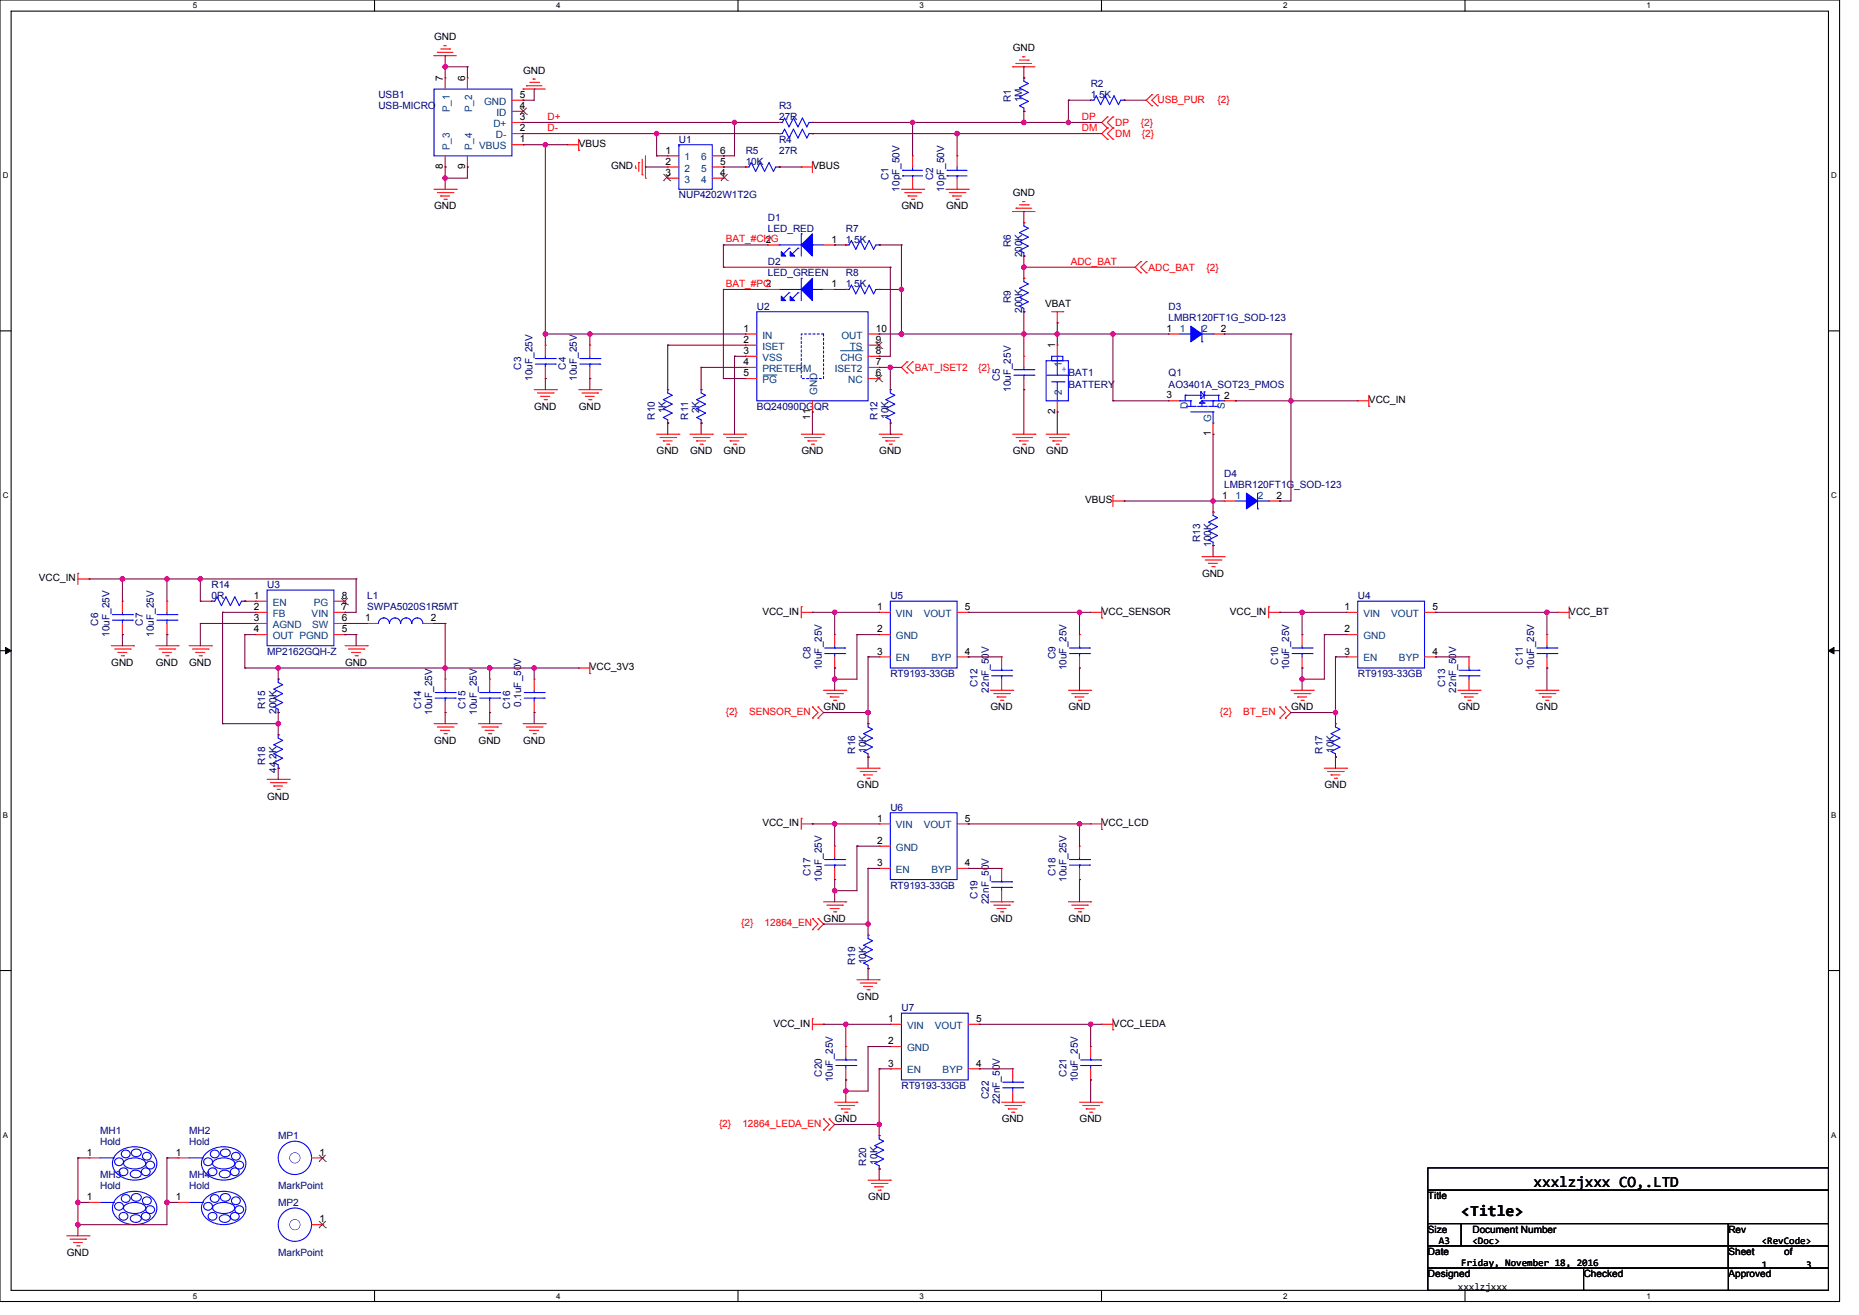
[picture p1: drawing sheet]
<svg xmlns="http://www.w3.org/2000/svg" width="297mm" height="210mm" viewBox="0 0 297 210" stroke-linecap="round" stroke-linejoin="round" font-family="sans-serif">
<defs><g id="words">
<g font-size="2.5">
<text x="245" y="189.5">xxxlzjxxx CO,.LTD</text>
<text x="233.5" y="194.1">&lt;Title&gt;</text>
</g>
<g font-size="1.6">
<text x="69.3" y="6.4">GND</text>
<text x="83.6" y="11.7">GND</text>
<text x="161.8" y="8.2">GND</text>
<text x="70.8" y="13" transform="rotate(-90 70.8 13)">7</text>
<text x="74.3" y="13" transform="rotate(-90 74.3 13)">6</text>
<text x="83" y="17.4">4</text>
<text x="83" y="15.6">5</text>
<text x="83" y="22.7">1</text>
<text x="83" y="21">2</text>
<text x="83" y="19.2">3</text>
<text x="92.5" y="23.5">VBUS</text>
<text x="70.8" y="27" transform="rotate(-90 70.8 27)">8</text>
<text x="74.3" y="27" transform="rotate(-90 74.3 27)">9</text>
<text x="97.6" y="27">GND</text>
<text x="106.3" y="24.5">1</text>
<text x="106.3" y="26.3">2</text>
<text x="106.3" y="28.1">3</text>
<text x="115" y="28.1">4</text>
<text x="115" y="26.3">5</text>
<text x="115" y="24.5">6</text>
<text x="129.8" y="27">VBUS</text>
<text x="69.3" y="33.4">GND</text>
<text x="144" y="33.4">GND</text>
<text x="151.1" y="33.4">GND</text>
<text x="161.8" y="31.3">GND</text>
<text x="122.3" y="38.7">2</text>
<text x="132.8" y="38.7">1</text>
<text x="122.3" y="45.9">2</text>
<text x="132.8" y="45.9">1</text>
<text x="118.8" y="53">1</text>
<text x="139.9" y="53">10</text>
<text x="167" y="49.1">VBAT</text>
<text x="186.3" y="53">1</text>
<text x="195.1" y="53">2</text>
<text x="118.8" y="54.7">2</text>
<text x="118.8" y="56.5">3</text>
<text x="118.8" y="58.3">4</text>
<text x="139.9" y="58.3">7</text>
<text x="139.9" y="56.5">8</text>
<text x="139.9" y="54.7">9</text>
<text x="168.6" y="55.6" transform="rotate(-90 168.6 55.6)">1</text>
<text x="85.4" y="65.4">GND</text>
<text x="92.5" y="65.4">GND</text>
<text x="118.8" y="60.1">5</text>
<text x="139.9" y="60.1">6</text>
<text x="186.3" y="63.6">3</text>
<text x="195.6" y="63.7">2</text>
<text x="218.7" y="64.4">VCC_IN</text>
<text x="129.4" y="67" transform="rotate(-90 129.4 67)">11</text>
<text x="168.6" y="66.1" transform="rotate(-90 168.6 66.1)">2</text>
<text x="193.4" y="69.7" transform="rotate(-90 193.4 69.7)">1</text>
<text x="104.9" y="72.6">GND</text>
<text x="110.2" y="72.6">GND</text>
<text x="115.6" y="72.6">GND</text>
<text x="128" y="72.6">GND</text>
<text x="140.5" y="72.6">GND</text>
<text x="161.8" y="72.6">GND</text>
<text x="167.1" y="72.6">GND</text>
<text x="173.4" y="80.4">VBUS</text>
<text x="195.2" y="79.6">1</text>
<text x="204" y="79.6">2</text>
<text x="6.2" y="92.8">VCC_IN</text>
<text x="40.5" y="95.6">1</text>
<text x="54.6" y="95.6">8</text>
<text x="192" y="92.1">GND</text>
<text x="40.5" y="97.4">2</text>
<text x="40.5" y="99.2">3</text>
<text x="40.5" y="101">4</text>
<text x="54.6" y="101">5</text>
<text x="54.6" y="99.2">6</text>
<text x="54.6" y="97.4">7</text>
<text x="58.3" y="99.2">1</text>
<text x="68.8" y="99.2">2</text>
<text x="121.8" y="98.2">VCC_IN</text>
<text x="140.1" y="97.4">1</text>
<text x="140.1" y="101">2</text>
<text x="154.2" y="97.4">5</text>
<text x="176" y="98.2">VCC_SENSOR</text>
<text x="196.5" y="98.2">VCC_IN</text>
<text x="214.8" y="97.4">1</text>
<text x="214.8" y="101">2</text>
<text x="228.9" y="97.4">5</text>
<text x="250.7" y="98.2">VCC_BT</text>
<text x="17.8" y="106.3">GND</text>
<text x="24.9" y="106.3">GND</text>
<text x="30.2" y="106.3">GND</text>
<text x="55.1" y="106.3">GND</text>
<text x="94.2" y="107">VCC_3V3</text>
<text x="140.1" y="104.5">3</text>
<text x="154.2" y="104.5">4</text>
<text x="214.8" y="104.5">3</text>
<text x="228.9" y="104.5">4</text>
<text x="131.6" y="113.5">GND</text>
<text x="158.3" y="113.5">GND</text>
<text x="170.7" y="113.5">GND</text>
<text x="206.3" y="113.5">GND</text>
<text x="232.9" y="113.5">GND</text>
<text x="245.4" y="113.5">GND</text>
<text x="69.3" y="118.8">GND</text>
<text x="76.5" y="118.8">GND</text>
<text x="83.6" y="118.8">GND</text>
<text x="136.9" y="125.9">GND</text>
<text x="211.6" y="125.9">GND</text>
<text x="42.7" y="127.7">GND</text>
<text x="121.8" y="131.9">VCC_IN</text>
<text x="140.1" y="131.2">1</text>
<text x="154.2" y="131.2">5</text>
<text x="176" y="131.9">VCC_LCD</text>
<text x="140.1" y="134.8">2</text>
<text x="140.1" y="138.3">3</text>
<text x="154.2" y="138.3">4</text>
<text x="131.6" y="147.2">GND</text>
<text x="158.3" y="147.2">GND</text>
<text x="170.7" y="147.2">GND</text>
<text x="136.9" y="159.7">GND</text>
<text x="123.6" y="163.9">VCC_IN</text>
<text x="141.9" y="163.2">1</text>
<text x="141.9" y="166.8">2</text>
<text x="155.9" y="163.2">5</text>
<text x="177.8" y="163.9">VCC_LEDA</text>
<text x="141.9" y="170.3">3</text>
<text x="155.9" y="170.3">4</text>
<text x="133.4" y="179.2">GND</text>
<text x="160" y="179.2">GND</text>
<text x="172.5" y="179.2">GND</text>
<text x="13.9" y="184.5">1</text>
<text x="28.1" y="184.5">1</text>
<text x="51" y="184.5">1</text>
<text x="13.9" y="191.7">1</text>
<text x="28.1" y="191.7">1</text>
<text x="138.7" y="191.7">GND</text>
<text x="228.1" y="191.5">Title</text>
<text x="51" y="195.2">1</text>
<text x="228.1" y="196.8">Size</text>
<text x="235.2" y="196.8">Document Number</text>
<text x="276.1" y="196.8">Rev</text>
<text x="10.7" y="200.6">GND</text>
<text x="228.1" y="200.4">Date</text>
<text x="228.1" y="204">Designed</text>
<text x="229.9" y="198.6">A3</text>
<text x="233.5" y="202.2">Friday, November 18, 2016</text>
<text x="235.2" y="198.6">&lt;Doc&gt;</text>
<text x="253" y="204">Checked</text>
<text x="276.1" y="200.4">Sheet</text>
<text x="276.1" y="204">Approved</text>
<text x="281.5" y="198.6">&lt;RevCode&gt;</text>
<text x="281.5" y="202.6">1</text>
<text x="285" y="200.4">of</text>
<text x="288.6" y="202.6">3</text>
<text x="232.9" y="205.9">xxxlzjxxx</text>
</g>
<g font-size="1.6" fill="#000080">
<text x="60.5" y="15.7">USB1</text>
<text x="60.5" y="17.4">USB-MICRO</text>
<text x="124.5" y="17.4">R3</text>
<text x="161.5" y="16.4" transform="rotate(-90 161.5 16.4)">R1</text>
<text x="163.3" y="16.4" transform="rotate(-90 163.3 16.4)">1M</text>
<text x="174.3" y="13.9">R2</text>
<text x="174.3" y="15.7">1.5K</text>
<text x="108.5" y="22.8">U1</text>
<text x="124.5" y="22.8">R4</text>
<text x="124.5" y="19.2">27R</text>
<text x="119.1" y="24.6">R5</text>
<text x="119.1" y="26.3">10K</text>
<text x="124.5" y="24.6">27R</text>
<text x="142" y="28.8" transform="rotate(-90 142 28.8)">C1</text>
<text x="149.1" y="28.8" transform="rotate(-90 149.1 28.8)">C2</text>
<text x="108.5" y="31.7">NUP4202W1T2G</text>
<text x="122.7" y="35.2">D1</text>
<text x="143.7" y="30.6" transform="rotate(-90 143.7 30.6)">10pF_50V</text>
<text x="150.8" y="30.6" transform="rotate(-90 150.8 30.6)">10pF_50V</text>
<text x="122.7" y="37">LED_RED</text>
<text x="135.1" y="37">R7</text>
<text x="135.1" y="38.8">1.5K</text>
<text x="161.5" y="39.5" transform="rotate(-90 161.5 39.5)">R6</text>
<text x="163.3" y="41.1" transform="rotate(-90 163.3 41.1)">200K</text>
<text x="122.7" y="42.3">D2</text>
<text x="122.7" y="44.1">LED_GREEN</text>
<text x="135.1" y="44.1">R8</text>
<text x="135.1" y="45.9">1.5K</text>
<text x="120.9" y="49.4">U2</text>
<text x="161.5" y="48.4" transform="rotate(-90 161.5 48.4)">R9</text>
<text x="163.3" y="50" transform="rotate(-90 163.3 50)">200K</text>
<text x="186.7" y="49.4">D3</text>
<text x="186.7" y="51.2">LMBR120FT1G_SOD-123</text>
<text x="83.3" y="59" transform="rotate(-90 83.3 59)">C3</text>
<text x="90.4" y="59" transform="rotate(-90 90.4 59)">C4</text>
<text x="85.1" y="60.8" transform="rotate(-90 85.1 60.8)">10uF_25V</text>
<text x="92.2" y="60.8" transform="rotate(-90 92.2 60.8)">10uF_25V</text>
<text x="106.4" y="66" transform="rotate(-90 106.4 66)">1K</text>
<text x="111.7" y="66" transform="rotate(-90 111.7 66)">2K</text>
<text x="120.9" y="65.4">BQ24090DGQR</text>
<text x="159.7" y="60.8" transform="rotate(-90 159.7 60.8)">C5</text>
<text x="161.5" y="62.6" transform="rotate(-90 161.5 62.6)">10uF_25V</text>
<text x="170.7" y="60.1">BAT1</text>
<text x="170.7" y="61.9">BATTERY</text>
<text x="186.7" y="60.1">Q1</text>
<text x="186.7" y="61.9">AO3401A_SOT23_PMOS</text>
<text x="104.6" y="67" transform="rotate(-90 104.6 67)">R10</text>
<text x="109.9" y="67" transform="rotate(-90 109.9 67)">R11</text>
<text x="140.2" y="67" transform="rotate(-90 140.2 67)">R12</text>
<text x="142" y="66.9" transform="rotate(-90 142 66.9)">10K</text>
<text x="195.6" y="76.1">D4</text>
<text x="195.6" y="77.9">LMBR120FT1G_SOD-123</text>
<text x="191.7" y="86.6" transform="rotate(-90 191.7 86.6)">R13</text>
<text x="193.5" y="87.3" transform="rotate(-90 193.5 87.3)">100K</text>
<text x="33.8" y="93.9">R14</text>
<text x="33.8" y="95.7">0R</text>
<text x="42.7" y="93.9">U3</text>
<text x="58.7" y="95.7">L1</text>
<text x="142.3" y="95.7">U5</text>
<text x="216.9" y="95.7">U4</text>
<text x="15.7" y="99.9" transform="rotate(-90 15.7 99.9)">C6</text>
<text x="17.5" y="101.7" transform="rotate(-90 17.5 101.7)">10uF_25V</text>
<text x="22.8" y="99.9" transform="rotate(-90 22.8 99.9)">C7</text>
<text x="24.6" y="101.7" transform="rotate(-90 24.6 101.7)">10uF_25V</text>
<text x="58.7" y="97.5">SWPA5020S1R5MT</text>
<text x="42.7" y="104.6">MP2162GQH-Z</text>
<text x="129.5" y="105.3" transform="rotate(-90 129.5 105.3)">C8</text>
<text x="131.3" y="107" transform="rotate(-90 131.3 107)">10uF_25V</text>
<text x="168.6" y="105.3" transform="rotate(-90 168.6 105.3)">C9</text>
<text x="170.4" y="107" transform="rotate(-90 170.4 107)">10uF_25V</text>
<text x="204.2" y="106.2" transform="rotate(-90 204.2 106.2)">C10</text>
<text x="206" y="107" transform="rotate(-90 206 107)">10uF_25V</text>
<text x="243.3" y="106.2" transform="rotate(-90 243.3 106.2)">C11</text>
<text x="245.1" y="107" transform="rotate(-90 245.1 107)">10uF_25V</text>
<text x="42.4" y="113.3" transform="rotate(-90 42.4 113.3)">R15</text>
<text x="44.2" y="114" transform="rotate(-90 44.2 114)">200K</text>
<text x="67.3" y="113.3" transform="rotate(-90 67.3 113.3)">C14</text>
<text x="74.4" y="113.3" transform="rotate(-90 74.4 113.3)">C15</text>
<text x="81.5" y="113.3" transform="rotate(-90 81.5 113.3)">C16</text>
<text x="83.3" y="112.9" transform="rotate(-90 83.3 112.9)">0.1uF_50V</text>
<text x="142.3" y="108.1">RT9193-33GB</text>
<text x="156.2" y="109.7" transform="rotate(-90 156.2 109.7)">C12</text>
<text x="158" y="110.6" transform="rotate(-90 158 110.6)">22nF_50V</text>
<text x="216.9" y="108.1">RT9193-33GB</text>
<text x="230.9" y="109.7" transform="rotate(-90 230.9 109.7)">C13</text>
<text x="232.6" y="110.6" transform="rotate(-90 232.6 110.6)">22nF_50V</text>
<text x="69.1" y="114.2" transform="rotate(-90 69.1 114.2)">10uF_25V</text>
<text x="76.2" y="114.2" transform="rotate(-90 76.2 114.2)">10uF_25V</text>
<text x="42.4" y="122.2" transform="rotate(-90 42.4 122.2)">R18</text>
<text x="44.2" y="123.4" transform="rotate(-90 44.2 123.4)">44.2K</text>
<text x="136.6" y="120.4" transform="rotate(-90 136.6 120.4)">R16</text>
<text x="138.4" y="120.2" transform="rotate(-90 138.4 120.2)">10K</text>
<text x="211.3" y="120.4" transform="rotate(-90 211.3 120.4)">R17</text>
<text x="213.1" y="120.2" transform="rotate(-90 213.1 120.2)">10K</text>
<text x="142.3" y="129.5">U6</text>
<text x="129.5" y="139.9" transform="rotate(-90 129.5 139.9)">C17</text>
<text x="131.3" y="140.8" transform="rotate(-90 131.3 140.8)">10uF_25V</text>
<text x="142.3" y="141.9">RT9193-33GB</text>
<text x="156.2" y="143.5" transform="rotate(-90 156.2 143.5)">C19</text>
<text x="168.6" y="139.9" transform="rotate(-90 168.6 139.9)">C18</text>
<text x="170.4" y="140.8" transform="rotate(-90 170.4 140.8)">10uF_25V</text>
<text x="158" y="144.4" transform="rotate(-90 158 144.4)">22nF_50V</text>
<text x="136.6" y="154.2" transform="rotate(-90 136.6 154.2)">R19</text>
<text x="138.4" y="154" transform="rotate(-90 138.4 154)">10K</text>
<text x="144" y="161.5">U7</text>
<text x="131.3" y="171.9" transform="rotate(-90 131.3 171.9)">C20</text>
<text x="133.1" y="172.8" transform="rotate(-90 133.1 172.8)">10uF_25V</text>
<text x="144" y="173.9">RT9193-33GB</text>
<text x="170.4" y="171.9" transform="rotate(-90 170.4 171.9)">C21</text>
<text x="172.2" y="172.8" transform="rotate(-90 172.2 172.8)">10uF_25V</text>
<text x="158" y="175.5" transform="rotate(-90 158 175.5)">C22</text>
<text x="159.7" y="176.4" transform="rotate(-90 159.7 176.4)">22nF_50V</text>
<text x="16" y="181">MH1</text>
<text x="16" y="182.8">Hold</text>
<text x="30.2" y="181">MH2</text>
<text x="30.2" y="182.8">Hold</text>
<text x="44.5" y="181.9">MP1</text>
<text x="140.2" y="186" transform="rotate(-90 140.2 186)">10K</text>
<text x="16" y="188.1">MH3</text>
<text x="16" y="189.9">Hold</text>
<text x="30.2" y="188.1">MH4</text>
<text x="30.2" y="189.9">Hold</text>
<text x="44.5" y="189.9">MarkPoint</text>
<text x="138.4" y="186.2" transform="rotate(-90 138.4 186.2)">R20</text>
<text x="44.5" y="192.6">MP2</text>
<text x="44.5" y="200.6">MarkPoint</text>
</g>
<g font-size="1.6" fill="#004080">
<text x="71.9" y="18" transform="rotate(-90 71.9 18)">P_1</text>
<text x="75.4" y="18" transform="rotate(-90 75.4 18)">P_2</text>
<text x="77.4" y="16.7">GND</text>
<text x="76.5" y="23.8">VBUS</text>
<text x="78.8" y="20.3">D+</text>
<text x="79.2" y="22.1">D-</text>
<text x="79.3" y="18.5">ID</text>
<text x="71.9" y="24" transform="rotate(-90 71.9 24)">P_3</text>
<text x="75.4" y="24" transform="rotate(-90 75.4 24)">P_4</text>
<text x="109.4" y="25.6">1</text>
<text x="109.4" y="27.4">2</text>
<text x="109.4" y="29.2">3</text>
<text x="112" y="29.2">4</text>
<text x="112" y="27.4">5</text>
<text x="112" y="25.6">6</text>
<text x="188.5" y="53">1</text>
<text x="192" y="53">2</text>
<text x="121.8" y="54.1">IN</text>
<text x="121.8" y="55.8">ISET</text>
<text x="121.8" y="57.6">VSS</text>
<text x="121.8" y="59.4">PRETERM</text>
<text x="133.4" y="59.4">ISET2</text>
<text x="134.3" y="57.6">CHG</text>
<text x="134.4" y="54.1">OUT</text>
<text x="135.8" y="55.8">TS</text>
<text x="169.7" y="58.7" transform="rotate(-90 169.7 58.7)">1</text>
<text x="121.8" y="61.2">PG</text>
<text x="130.5" y="63.1" transform="rotate(-90 130.5 63.1)">GND</text>
<text x="135.5" y="61.2">NC</text>
<text x="169.7" y="63.1" transform="rotate(-90 169.7 63.1)">2</text>
<text x="189.8" y="65.3" transform="rotate(-90 189.8 65.3)">D</text>
<text x="195.7" y="65.3" transform="rotate(-90 195.7 65.3)">S</text>
<text x="193.5" y="67.4" transform="rotate(-90 193.5 67.4)">G</text>
<text x="197.4" y="79.7">1</text>
<text x="200.9" y="79.7">2</text>
<text x="43.6" y="96.7">EN</text>
<text x="43.6" y="98.5">FB</text>
<text x="43.6" y="100.3">AGND</text>
<text x="49.8" y="98.5">VIN</text>
<text x="49.9" y="100.3">SW</text>
<text x="50.1" y="96.7">PG</text>
<text x="143.1" y="98.5">VIN</text>
<text x="147.6" y="98.5">VOUT</text>
<text x="217.8" y="98.5">VIN</text>
<text x="222.3" y="98.5">VOUT</text>
<text x="43.6" y="102.1">OUT PGND</text>
<text x="143.1" y="102.1">GND</text>
<text x="143.1" y="105.6">EN</text>
<text x="148.8" y="105.6">BYP</text>
<text x="217.8" y="102.1">GND</text>
<text x="217.8" y="105.6">EN</text>
<text x="223.5" y="105.6">BYP</text>
<text x="143.1" y="132.3">VIN</text>
<text x="143.1" y="135.8">GND</text>
<text x="147.6" y="132.3">VOUT</text>
<text x="143.1" y="139.4">EN</text>
<text x="148.8" y="139.4">BYP</text>
<text x="144.9" y="164.3">VIN</text>
<text x="144.9" y="167.9">GND</text>
<text x="149.4" y="164.3">VOUT</text>
<text x="144.9" y="171.4">EN</text>
<text x="150.6" y="171.4">BYP</text>
</g>
<g font-size="1.6" fill="#f00">
<text x="184.9" y="16.4">USB_PUR</text>
<text x="194.5" y="16.4">{2}</text>
<text x="87.5" y="19.2">D+</text>
<text x="87.5" y="21">D-</text>
<text x="172.8" y="21">DM</text>
<text x="172.8" y="19.2">DP</text>
<text x="178.2" y="21.9">DM</text>
<text x="178.2" y="20.1">DP</text>
<text x="182.3" y="20.1">{2}</text>
<text x="182.4" y="21.9">{2}</text>
<text x="115.9" y="38.7">BAT_#CHG</text>
<text x="115.9" y="45.8">BAT_#PG</text>
<text x="171.1" y="42.3">ADC_BAT</text>
<text x="183.5" y="43.2">ADC_BAT</text>
<text x="192.7" y="43.2">{2}</text>
<text x="146.2" y="59.2">BAT_ISET2</text>
<text x="156.3" y="59.2">{2}</text>
<text x="115.9" y="114.2">{2}</text>
<text x="119.7" y="114.2">SENSOR_EN</text>
<text x="194.9" y="114.2">{2}</text>
<text x="198.6" y="114.2">BT_EN</text>
<text x="118.4" y="147.9">{2}</text>
<text x="122.2" y="147.9">12864_EN</text>
<text x="114.9" y="179.9">{2}</text>
<text x="118.6" y="179.9">12864_LEDA_EN</text>
</g>
<text font-size="1.6" fill="#00f" x="169.6" y="59.4">+</text>
<g font-size="1.3">
<text x="30.8" y="1.3">5</text>
<text x="88.9" y="1.3">4</text>
<text x="146.9" y="1.3">3</text>
<text x="205" y="1.3">2</text>
<text x="263.1" y="1.3">1</text>
<text x=".4" y="28.5">D</text>
<text x="292.5" y="28.5">D</text>
<text x=".4" y="79.5">C</text>
<text x="292.5" y="79.5">C</text>
<text x=".4" y="130.6">B</text>
<text x="292.5" y="130.6">B</text>
<text x=".4" y="181.7">A</text>
<text x="292.5" y="181.7">A</text>
<text x="30.8" y="207.4">5</text>
<text x="88.9" y="207.4">4</text>
<text x="146.9" y="207.4">3</text>
<text x="205" y="207.4">2</text>
<text x="263.1" y="207.4">1</text>
</g>
</g></defs>
<path d="M0 0h293.9v207.8h-293.9zM1.8 1.8h290.3v204.3h-290.3z" fill="none" stroke="#000" stroke-width=".17"/>
<g fill="#fff">
<path d="M30.8 .2h.7v1.4h-.7z"/>
<path d="M30.8 206.2h.7v1.5h-.7z"/>
</g>
<path d="M59.8 0v1.8M59.8 206.1v1.7" fill="none" stroke="#000" stroke-width=".17"/>
<g fill="#fff">
<path d="M88.9 .2h.7v1.4h-.7z"/>
<path d="M88.9 206.2h.7v1.5h-.7z"/>
</g>
<path d="M117.9 0v1.8M117.9 206.1v1.7" fill="none" stroke="#000" stroke-width=".17"/>
<g fill="#fff">
<path d="M146.9 .2h.7v1.4h-.7z"/>
<path d="M146.9 206.2h.7v1.5h-.7z"/>
</g>
<path d="M176 0v1.8M176 206.1v1.7" fill="none" stroke="#000" stroke-width=".17"/>
<g fill="#fff">
<path d="M205 .2h.7v1.4h-.7z"/>
<path d="M205 206.2h.7v1.5h-.7z"/>
</g>
<path d="M234.1 0v1.8M234.1 206.1v1.7" fill="none" stroke="#000" stroke-width=".17"/>
<g fill="#fff">
<path d="M263.1 .2h.7v1.4h-.7z"/>
<path d="M263.1 206.2h.7v1.5h-.7z"/>
<path d="M.4 27.3h1v1.4h-1z"/>
<path d="M292.6 27.3h.9v1.4h-.9z"/>
<path d="M.4 78.4h1v1.4h-1z"/>
<path d="M292.6 78.4h.9v1.4h-.9z"/>
</g>
<path d="M0 52.8h1.8M292.1 52.8h1.8" fill="none" stroke="#000" stroke-width=".17"/>
<g fill="#fff">
<path d="M.4 129.4h.9v1.5h-.9z"/>
<path d="M292.6 129.4h.8v1.5h-.8z"/>
</g>
<path d="M0 103.9h1.8M292.1 103.9h1.8" fill="none" stroke="#000" stroke-width=".17"/>
<path d="M.9 103.4l.9 .5-.9 .5zM292.1 103.9l.9-.5v1z" fill="#000" stroke="#000" stroke-width=".16"/>
<g fill="#fff">
<path d="M.4 180.5h.9v1.4h-.9z"/>
<path d="M292.6 180.5h.8v1.4h-.8z"/>
</g>
<g fill="none" stroke="#000" stroke-width=".17">
<path d="M0 155h1.8M292.1 155h1.8M228.1 186.5h64v3.6h-64zM228.1 190.1h64v5.3h-64zM228.1 195.4h5.3v3.6h-5.3zM228.1 199h48v3.5h-48zM233.4 195.4h42.7v3.6h-42.7zM276.1 195.4h16v3.6h-16zM276.1 199h16v3.5h-16zM228.1 202.5h64v3.6h-64zM253 206.1h.1M253 202.5v3.6"/>
<path d="M276.1 206.1h.1M276.1 202.5v3.6"/>
</g>
<g fill="none" stroke="#f00" stroke-width=".17">
<path d="M69.3 8.9h.1M69.3 8.9h3.6M69.9 8.4h.1M69.9 8.4h2.5M70.4 7.8h1.4M70.9 7.3h.1M70.9 7.3h.4M71.1 12.4h.1M71.1 12.4v1.8M71.8 7.8h.1M74.7 12.4h.1M74.7 12.4v1.8"/>
<path d="M81.8 19.6h1.8M81.8 17.8h1.8M81.8 16h1.8M83.6 14.2h.1M83.6 19.6h.1M83.6 17.8h.1M83.6 16h.1M83.6 14.2h3.5M84.1 13.7h.1M84.1 13.7h2.5M84.6 13.2h1.5M85.2 12.6h.1"/>
<path d="M85.2 12.6h.3M86.1 13.2h.1M124.5 19.6h.1M129.8 19.6h.1M161.8 10.7h.1M161.8 10.7h3.6M162.3 10.1h.1M162.3 10.1h2.5M162.9 9.6h1.4M163.4 9.1h.1M163.4 9.1h.4M163.6 12.4h.1"/>
<path d="M163.6 17.8h.1M164.3 9.6h.1M174.2 16h.1M176.9 18.7h.1M176.9 18.7l-.9 .9 .9 .8M177.8 18.7h.1M177.8 18.7l-.9 .9 .9 .8M179.6 16h.1M184 15.1h.1M184 16.9h.1M184 15.1l-.9 .9 .9 .9M184.9 16.9h.1"/>
<path d="M184.9 15.1h.1M184.9 15.1l-.9 .9 .9 .9M69.3 30.2h3.6M69.9 30.8h2.5M70.4 31.3h.1M70.4 31.3h1.4M70.9 31.8h.4M71.1 26.7h.1M71.1 24.9v1.8M71.3 31.8h.1M72.4 30.8h.1M72.9 30.2h.1"/>
<path d="M74.7 26.7h.1M74.7 24.9v1.8M81.8 23.1h1.8M81.8 21.3h1.8M83.6 23.1h.1M83.6 21.3h.1M90.7 23.1h.1M90.7 23.1h1.8M92.5 24h.1M92.5 22.2v1.8M101.5 26.8h.1M101.5 26.5v.3"/>
<path d="M102.1 26h.1M102.1 26v1.4M102.6 27.9h.1M102.6 25.4v2.5M103.1 28.4h.1M103.1 24.9v3.5M106.7 24.9h.1M106.7 26.7h.1M106.7 28.4h.1M106.7 26.7h1.8M106.7 24.9h1.8M106.7 28.4h1.8"/>
<path d="M113.8 26.7h1.8M113.8 24.9h1.8M113.8 28.4h1.8M115.6 28.4h.1M115.6 26.7h.1M115.6 24.9h.1M119.1 26.7h.1M122.7 39.1h.1M122.7 39.1h1.8M124.5 21.3h.1M124.5 26.7h.1M128 26.7h.1"/>
<path d="M128 26.7h1.8M129.8 25.8h.1M129.8 21.3h.1M129.8 25.8v1.8M131.6 39.1h1.7M133.3 39.1h.1M135.1 39.1h.1M140.5 39.1h.1M144 30.2h3.6M144.5 30.8h2.5M145.1 31.3h.1M145.1 31.3h1.4"/>
<path d="M145.6 31.8h.4M145.8 30.2h.1M145.8 24.9h.1M145.8 24.9v1.8M145.8 28.4v1.8M146 31.8h.1M147 30.8h.1M147.6 30.2h.1M151.1 30.2h3.6M151.7 30.8h2.5M152.2 31.3h.1M152.2 31.3h1.4"/>
<path d="M152.7 31.8h.4M152.9 30.2h.1M152.9 24.9h.1M152.9 24.9v1.8M152.9 28.4v1.8M153.1 31.8h.1M154.2 30.8h.1M154.7 30.2h.1M161.8 33.8h.1M161.8 33.8h3.6M162.3 33.3h.1M162.3 33.3h2.5"/>
<path d="M162.9 32.7h1.4M163.4 32.2h.1M163.4 32.2h.4M163.6 35.6h.1M164.3 32.7h.1M176.9 20.4h.1M176.9 22.2h.1M176.9 20.4l-.9 .9 .9 .9M177.8 22.2h.1M177.8 20.4h.1M177.8 20.4l-.9 .9 .9 .9M87.1 55.1h.1"/>
<path d="M87.1 55.1v1.8M87.1 58.7v1.8M94.2 55.1h.1M94.2 55.1v1.8M94.2 58.7v1.8M119.1 53.3h.1M119.1 55.1h.1M119.1 56.9h.1M119.1 58.7h.1M119.1 53.3h1.8M119.1 55.1h1.8M119.1 56.9h1.8"/>
<path d="M119.1 58.7h1.8M122.7 46.2h.1M122.7 46.2h1.8M131.6 46.2h1.7M133.3 46.2h.1M135.1 46.2h.1M138.7 53.3h1.8M138.7 55.1h1.8M138.7 56.9h1.8M138.7 58.7h1.8M140.5 58.7h.1M140.5 56.9h.1"/>
<path d="M140.5 55.1h.1M140.5 53.3h.1M140.5 46.2h.1M144.9 57.8h.1M144.9 59.6h.1M144.9 57.8l-.9 .9 .9 .9M145.8 59.6h.1M145.8 57.8h.1M145.8 57.8l-.9 .9 .9 .9M163.6 44.4h.1M163.6 49.8h.1M163.6 56.9h.1"/>
<path d="M163.6 40.9h.1M163.6 56.9v1.8M168 49.8h1.8M168.9 51.6h.1M168.9 55.1h.1M168.9 49.8v1.8M168.9 55.1v1.8M169.8 49.8h.1M182.2 41.8h.1M182.2 43.6h.1M182.2 41.8l-.8 .9 .8 .9M183.1 43.6h.1"/>
<path d="M183.1 41.8h.1M183.1 41.8l-.9 .9 .9 .9M186.7 53.3h.1M186.7 53.3h1.8M193.8 53.3h1.8M195.6 53.3h.1M85.3 62.2h3.6M85.9 62.8h2.5M86.4 63.3h.1M86.4 63.3h1.4M86.9 63.8h.4M87.1 60.5h.1"/>
<path d="M87.3 63.8h.1M88.4 62.8h.1M88.9 62.2h.1M92.5 62.2h3.5M93 62.8h2.5M93.5 63.3h.1M93.5 63.3h1.4M94.1 63.8h.3M94.2 60.5h.1M94.4 63.8h.1M95.5 62.8h.1M96 62.2h.1"/>
<path d="M104.9 69.3h3.6M105.4 69.9h2.5M106 70.4h.1M106 70.4h1.4M106.5 70.9h.4M106.7 62.2h.1M106.7 67.6h.1M106.9 70.9h.1M107.9 69.9h.1M108.5 69.3h.1M110.2 69.3h3.6M110.8 69.9h2.5"/>
<path d="M111.3 70.4h.1M111.3 70.4h1.4M111.8 70.9h.4M112 62.2h.1M112 67.6h.1M112.2 70.9h.1M113.3 69.9h.1M113.8 69.3h.1M115.6 69.3h3.5M116.1 69.9h2.5M116.6 70.4h.1M116.6 70.4h1.5"/>
<path d="M117.2 70.9h.3M117.5 70.9h.1M118.6 69.9h.1M119.1 69.3h.1M119.1 60.5h.1M119.1 60.5h1.8M128 69.3h3.6M128.5 69.9h2.5M129.1 70.4h.1M129.1 70.4h1.4M129.6 70.9h.4M129.8 65.8h.1"/>
<path d="M129.8 64v1.8M130 70.9h.1M131 69.9h.1M131.6 69.3h.1M138.7 60.5h1.8M140.5 60.5h.1M140.5 69.3h3.5M141 69.9h2.5M141.5 70.4h.1M141.5 70.4h1.4M142.1 70.9h.3M142.2 62.2h.1"/>
<path d="M142.2 67.6h.1M142.4 70.9h.1M143.5 69.9h.1M144 69.3h.1M161.8 69.3h3.6M162.3 69.9h2.5M162.9 70.4h.1M162.9 70.4h1.4M163.4 70.9h.4M163.6 62.2h.1M163.6 60.5v1.7M163.8 70.9h.1"/>
<path d="M164.8 69.9h.1M165.4 69.3h.1M167.1 69.3h3.6M167.7 69.9h2.5M168.2 70.4h.1M168.2 70.4h1.4M168.7 70.9h.4M168.9 65.8h.1M168.9 64v1.8M169.1 70.9h.1M170.2 69.9h.1M170.7 69.3h.1"/>
<path d="M177.8 79.1h.1M177.8 79.1v1.8M186.7 64h.1M186.7 64h1.8M193.8 69.3h.1M193.8 67.6v1.7M195.6 64h1.8M197.4 64h.1M216.9 64h.1M216.9 64h1.8M218.7 64.9h.1M218.7 63.1v1.8"/>
<path d="M12.4 91.6h.1M12.4 92.5h1.8M12.4 91.6v1.7M14.2 92.5h.1M19.6 96h.1M19.6 96v1.8M19.6 99.6v1.7M26.7 96h.1M26.7 96v1.8M26.7 99.6v1.7M33.8 96h.1M39.1 96h.1"/>
<path d="M40.9 96h.1M40.9 97.8h.1M40.9 99.6h.1M40.9 97.8h1.8M40.9 99.6h1.8M40.9 96h1.8M53.3 97.8h1.8M53.3 99.6h1.8M53.3 96h1.8M55.1 99.6h.1M55.1 97.8h.1M55.1 96h.1"/>
<path d="M58.7 99.6h.1M58.7 99.6h1.8M67.6 99.6h1.7M69.3 99.6h.1M128 96.9h.1M128 97.8h1.8M128 96.9v1.8M129.8 97.8h.1M140.5 97.8h.1M140.5 97.8h1.7M152.9 97.8h1.8M154.7 97.8h.1"/>
<path d="M174.2 97.8h.1M174.2 97.8h1.8M176 98.7h.1M176 96.9v1.8M177.8 80h1.8M179.6 80h.1M192 88.9h3.6M192.6 89.4h2.5M193.1 90h.1M193.1 90h1.4M193.6 90.5h.4M193.8 81.8h.1"/>
<path d="M193.8 87.1h.1M194 90.5h.1M195.1 89.4h.1M195.6 88.9h.1M195.6 80h.1M195.6 80h1.8M202.7 96.9h.1M202.7 80h1.8M202.7 97.8h1.8M202.7 96.9v1.8M204.5 97.8h.1M204.5 80h.1"/>
<path d="M215.1 97.8h.1M215.1 97.8h1.8M227.6 97.8h1.8M229.4 97.8h.1M248.9 97.8h.1M248.9 97.8h1.8M250.7 98.7h.1M250.7 96.9v1.8M17.8 103.1h3.5M18.3 103.7h2.5M18.8 104.2h.1M18.8 104.2h1.5"/>
<path d="M19.4 104.7h.3M19.6 101.3h.1M19.7 104.7h.1M20.8 103.7h.1M21.3 103.1h.1M24.9 103.1h3.5M25.4 103.7h2.5M26 104.2h.1M26 104.2h1.4M26.5 104.7h.3M26.7 101.3h.1M26.8 104.7h.1"/>
<path d="M27.9 103.7h.1M28.4 103.1h.1M30.2 103.1h3.6M30.8 103.7h2.5M31.3 104.2h.1M31.3 104.2h1.4M31.8 104.7h.4M32.2 104.7h.1M33.3 103.7h.1M33.8 103.1h.1M40.9 101.3h.1M40.9 101.3h1.8"/>
<path d="M44.4 117.3h.1M44.4 108.5h.1M44.4 113.8h.1M53.3 101.3h1.8M55.1 101.3h.1M55.1 103.1h3.6M55.6 103.7h2.5M56.2 104.2h.1M56.2 104.2h1.4M56.7 104.7h.4M57.1 104.7h.1M58.1 103.7h.1"/>
<path d="M58.7 103.1h.1M69.3 115.6h3.6M69.9 116.1h2.5M70.4 116.6h.1M70.4 116.6h1.4M70.9 117.2h.4M71.1 108.5h.1M71.1 113.8h.1M71.1 108.5v1.7M71.1 112v1.8M71.3 117.2h.1M72.4 116.1h.1"/>
<path d="M72.9 115.6h.1M76.5 115.6h3.5M77 116.1h2.5M77.5 116.6h.1M77.5 116.6h1.4M78.1 117.2h.3M78.2 108.5h.1M78.2 113.8h.1M78.2 108.5v1.7M78.2 112v1.8M78.4 117.2h.1M79.5 116.1h.1"/>
<path d="M80 115.6h.1M83.6 115.6h3.5M84.1 116.1h2.5M84.6 116.6h.1M84.6 116.6h1.5M85.2 117.2h.3M85.3 108.5h.1M85.3 113.8h.1M85.3 108.5v1.7M85.3 112v1.8M85.5 117.2h.1M86.6 116.1h.1"/>
<path d="M87.1 115.6h.1M92.5 106.7h.1M92.5 106.7h1.7M94.2 107.6h.1M94.2 105.8v1.8M129.8 112.9h.1M129.8 114.7h.1M129.8 112.9l.9 .9-.9 .9M130.7 114.7h.1M130.7 112.9h.1M130.7 112.9l.9 .9-.9 .9M131.6 110.2h3.5"/>
<path d="M132.1 110.8h2.5M132.6 111.3h.1M132.6 111.3h1.5M133.2 111.8h.3M133.3 101.3h.1M133.3 106.7h.1M133.3 101.3v1.8M133.3 104.9v1.8M133.5 111.8h.1M134.6 110.8h.1M135.1 110.2h.1M138.7 115.6h.1"/>
<path d="M140.5 101.3h.1M140.5 104.9h.1M140.5 101.3h1.7M140.5 104.9h1.7M152.9 104.9h1.8M154.7 104.9h.1M158.2 110.2h3.6M158.8 110.8h2.5M159.3 111.3h.1M159.3 111.3h1.4M159.8 111.8h.4M160 104.9h.1"/>
<path d="M160 110.2h.1M160 104.9v1.8M160 108.5v1.7M160.2 111.8h.1M161.3 110.8h.1M161.8 110.2h.1M170.7 110.2h3.5M171.2 110.8h2.5M171.8 111.3h.1M171.8 111.3h1.4M172.3 111.8h.3M172.5 101.3h.1"/>
<path d="M172.5 106.7h.1M172.5 101.3v1.8M172.5 104.9v1.8M172.6 111.8h.1M173.7 110.8h.1M174.2 110.2h.1M204.5 112.9h.1M204.5 114.7h.1M204.5 112.9l.9 .9-.9 .9M205.4 114.7h.1M205.4 112.9h.1M205.4 112.9l.8 .9-.8 .9"/>
<path d="M206.2 110.2h3.6M206.8 110.8h2.5M207.3 111.3h.1M207.3 111.3h1.4M207.8 111.8h.4M208 101.3h.1M208 106.7h.1M208 101.3v1.8M208 104.9v1.8M208.2 111.8h.1M209.3 110.8h.1M209.8 110.2h.1"/>
<path d="M213.4 115.6h.1M215.1 101.3h.1M215.1 104.9h.1M215.1 101.3h1.8M215.1 104.9h1.8M227.6 104.9h1.8M229.4 104.9h.1M232.9 110.2h3.6M233.4 110.8h2.5M234 111.3h.1M234 111.3h1.4M234.5 111.8h.4"/>
<path d="M234.7 104.9h.1M234.7 110.2h.1M234.7 104.9v1.8M234.7 108.5v1.7M234.9 111.8h.1M235.9 110.8h.1M236.5 110.2h.1M245.4 110.2h3.5M245.9 110.8h2.5M246.4 111.3h.1M246.4 111.3h1.5M247 111.8h.3"/>
<path d="M247.1 101.3h.1M247.1 106.7h.1M247.1 101.3v1.8M247.1 104.9v1.8M247.3 111.8h.1M248.4 110.8h.1M248.9 110.2h.1M42.7 124.5h3.5M43.2 125h2.5M43.7 125.5h.1M43.7 125.5h1.5M44.3 126.1h.3"/>
<path d="M44.4 122.7h.1M44.6 126.1h.1M45.7 125h.1M46.2 124.5h.1M128 130.7h.1M128 130.7v1.8M128 131.6h1.8M129.8 131.6h.1M133.3 135.1h.1M133.3 135.1v1.8M133.3 138.7v1.8M136.9 122.7h3.6"/>
<path d="M137.4 123.2h2.5M138 123.8h.1M138 123.8h1.4M138.5 124.3h.4M138.7 120.9h.1M138.9 124.3h.1M139.9 123.2h.1M140.5 122.7h.1M140.5 131.6h.1M140.5 135.1h.1M140.5 138.7h.1M140.5 131.6h1.7"/>
<path d="M140.5 135.1h1.7M140.5 138.7h1.7M152.9 131.6h1.8M152.9 138.7h1.8M154.7 138.7h.1M154.7 131.6h.1M160 138.7h.1M160 138.7v1.8M172.5 135.1h.1M172.5 135.1v1.8M172.5 138.7v1.8M174.2 131.6h.1"/>
<path d="M174.2 131.6h1.8M176 132.5h.1M176 130.7v1.8M211.6 122.7h3.5M212.1 123.2h2.5M212.7 123.8h.1M212.7 123.8h1.4M213.2 124.3h.3M213.4 120.9h.1M213.5 124.3h.1M214.6 123.2h.1M215.1 122.7h.1"/>
<path d="M129.8 146.7h.1M129.8 148.5h.1M129.8 146.7l.9 .9-.9 .9M130.7 148.5h.1M130.7 146.7h.1M130.7 146.7l.9 .9-.9 .9M131.6 144h3.5M132.1 144.5h2.5M132.6 145.1h.1M132.6 145.1h1.5M133.2 145.6h.3M133.3 140.5h.1"/>
<path d="M133.5 145.6h.1M134.6 144.5h.1M135.1 144h.1M136.9 156.5h3.6M137.4 157h2.5M138 157.5h.1M138 157.5h1.4M138.5 158.1h.4M138.7 149.4h.1M138.7 154.7h.1M138.9 158.1h.1M139.9 157h.1"/>
<path d="M140.5 156.5h.1M158.2 144h3.6M158.8 144.5h2.5M159.3 145.1h.1M159.3 145.1h1.4M159.8 145.6h.4M160 144h.1M160 142.2v1.8M160.2 145.6h.1M161.3 144.5h.1M161.8 144h.1M170.7 144h3.5"/>
<path d="M171.2 144.5h2.5M171.8 145.1h.1M171.8 145.1h1.4M172.3 145.6h.3M172.5 140.5h.1M172.6 145.6h.1M173.7 144.5h.1M174.2 144h.1M129.8 162.7h.1M129.8 162.7v1.8M129.8 163.6h1.8M131.6 163.6h.1"/>
<path d="M131.6 178.7h.1M131.6 178.7l.9 .9-.9 .9M132.5 178.7h.1M132.5 178.7l.8 .9-.8 .9M133.3 176h3.6M133.9 176.6h2.5M134.4 177.1h.1M134.4 177.1h1.4M134.9 177.6h.4M135.1 167.1h.1M135.1 172.5h.1M135.1 167.1v1.8"/>
<path d="M135.1 170.7v1.8M135.3 177.6h.1M136.4 176.6h.1M136.9 176h.1M142.2 163.6h.1M142.2 167.1h.1M142.2 170.7h.1M142.2 163.6h1.8M142.2 167.1h1.8M142.2 170.7h1.8M154.7 163.6h1.8M154.7 170.7h1.8"/>
<path d="M156.5 170.7h.1M156.5 163.6h.1M160 176h3.6M160.5 176.6h2.5M161.1 177.1h.1M161.1 177.1h1.4M161.6 177.6h.4M161.8 170.7h.1M161.8 176h.1M161.8 170.7v1.8M161.8 174.2v1.8M162 177.6h.1"/>
<path d="M163 176.6h.1M163.6 176h.1M172.5 176h3.5M173 176.6h2.5M173.5 177.1h.1M173.5 177.1h1.5M174.1 177.6h.3M174.2 167.1h.1M174.2 172.5h.1M174.2 167.1v1.8M174.2 170.7v1.8M174.4 177.6h.1"/>
<path d="M175.5 176.6h.1M176 176h.1M176 163.6h.1M176 163.6h1.8M177.8 164.5h.1M177.8 162.7v1.8M10.7 197.4h3.5M11.2 197.9h2.5M11.7 198.4h.1M11.7 198.4h1.5M12.3 199h.3M12.6 199h.1"/>
<path d="M13.7 197.9h.1M14.2 197.4h.1M14.2 192h.1M14.2 184.9h.1M14.2 192h1.8M14.2 184.9h1.8M28.4 192h.1M28.4 184.9h.1M28.4 192h1.8M28.4 184.9h1.8M49.8 184.9h1.8M49.8 195.6h1.8"/>
<path d="M51.6 184.9h.1M51.6 195.6h.1M131.6 180.5h.1M132.5 180.5h.1M138.7 188.5h3.5M139.2 189h2.5M139.8 189.5h.1M139.8 189.5h1.4M140.3 190.1h.3M140.5 181.4h.1M140.5 186.7h.1M140.6 190.1h.1"/>
<path d="M141.7 189h.1M142.2 188.5h.1"/>
</g>
<g fill="none" stroke="#00f" stroke-width=".17">
<path d="M69.3 14.2h12.5v10.7h-12.5zM124.5 19.6h.1M124.5 19.6h.5l.3-.8 .8 1.5 .7-1.5 .7 1.5 .7-1.5 .7 1.5 .4-.7h.5M129.8 19.6h.1M163.6 12.4h.1M163.6 17.8h.1M163.6 12.4v.6l.7 .3-1.4 .7 1.4 .8-1.4 .7 1.4 .7-1.4 .7 .7 .4v.5M174.2 16h.1M174.2 16h.6l.3-.7 .7 1.4 .8-1.4 .7 1.4 .7-1.4 .7 1.4 .3-.7h.6M179.6 16h.1M108.5 23.1h5.3v7.1h-5.3zM108.5 23.3h.1"/>
<path d="M108.5 23.1v.2M119.1 26.7h.1M119.1 26.7h.6l.3-.7 .7 1.4 .7-1.4 .8 1.4 .7-1.4 .7 1.4 .3-.7h.6M124.5 21.3h.1M124.5 39.1h.1M124.5 26.7h.1M124.5 21.3h.5l.3-.7 .8 1.4 .7-1.4 .7 1.4 .7-1.4 .7 1.4 .4-.7h.5M124.5 39.1h3.5M126.1 39.6h.1M126.1 39.6l-.9 .9M127.5 39.6h.1M127.5 39.6l-.9 .9"/>
<path d="M128 37.3h.1M128 37.3v3.6M129.8 21.3h.1M129.8 39.1h.1M129.8 39.1h1.8M135.1 39.1h.1M135.1 39.1h.6l.3-.7 .7 1.4 .7-1.4 .8 1.4 .7-1.4 .7 1.4 .3-.7h.6M140.5 39.1h.1M144.2 27.2h.1M144.2 28.1h.1M144.2 27.2h3.2M144.2 28.1h3.2"/>
<path d="M145.8 28.1h.1M145.8 27.2h.1M145.8 26.7v.5M145.8 28.1v.3M151.3 27.2h.1M151.3 28.1h.1M151.3 27.2h3.2M151.3 28.1h3.2M152.9 28.1h.1M152.9 27.2h.1M152.9 26.7v.5M152.9 28.1v.3"/>
<path d="M163.6 35.6h.1M163.6 35.6v.5l.7 .3-1.4 .8 1.4 .7-1.4 .7 1.4 .7-1.4 .7 .7 .4v.5M85.5 58.1h3.2M85.5 57.3h3.2M87.1 57.3h.1M87.1 58.1h.1M87.1 56.9v.4M87.1 58.1v.6M88.7 58.1h.1M88.7 57.3h.1M92.6 58.1h3.2M92.6 57.3h3.2"/>
<path d="M94.2 57.3h.1M94.2 58.1h.1M94.2 56.9v.4M94.2 58.1v.6M95.8 58.1h.1M95.8 57.3h.1M120.9 49.8h17.8v14.2h-17.8zM124.5 46.2h.1M124.5 46.2h3.5M126.1 46.8h.1M126.1 46.8l-.9 .8M127.5 46.8h.1"/>
<path d="M127.5 46.8l-.9 .8M128 44.4h.1M128 44.4v3.6M129.8 46.2h.1M129.8 46.2h1.8M135.1 46.2h.1M135.1 46.2h.6l.3-.7 .7 1.4 .7-1.4 .8 1.4 .7-1.4 .7 1.4 .3-.7h.6M140.5 46.2h.1M162 59.9h3.2M162 59h3.2M163.6 44.4h.1M163.6 49.8h.1"/>
<path d="M163.6 59h.1M163.6 59.9h.1M163.6 40.9h.1M163.6 44.4v.6l.7 .3-1.4 .7 1.4 .8-1.4 .7 1.4 .7-1.4 .7 .7 .4v.5M163.6 58.7v.3M163.6 59.9v.6M165.2 59.9h.1M165.2 59h.1M167.1 57.6h3.6v6.4h-3.6zM167.3 59.9h3.4M168 56.9h1.8v.7h-1.8zM168.9 56.9h.1"/>
<path d="M168.9 56.9v3M170.7 59.9h.1M188.5 53.3h1.7M190.2 53.3h.1M192 54.6h.1M192 52.1v2.5M192 53.3h1.8M193.8 53.3h.1M106.7 62.2h.1M106.7 67.6h.1M106.7 62.2v.6l.7 .3-1.4 .7 1.4 .7-1.4 .8 1.4 .7-1.4 .7 .7 .3v.6M112 62.2h.1"/>
<path d="M112 67.6h.1M112 62.2v.6l.7 .3-1.4 .7 1.4 .7-1.4 .8 1.4 .7-1.4 .7 .7 .3v.6M142.2 62.2h.1M142.2 67.6h.1M142.2 62.2v.6l.7 .3-1.4 .7 1.4 .7-1.4 .8 1.4 .7-1.4 .7 .7 .3v.6M168 61h2M168.9 64h.1M168.9 61v3M170 61h.1M188.5 64h.1M188.5 64h1.7M189.4 63.1h.1"/>
<path d="M189.4 63.1v.9M189.4 63.1h2.4M189.5 64.9h1.5M190.2 64h.1M190.2 65.8h3.6M190.2 64v.9M191 64.9h.1M191.3 64.9h1.4M191.7 64.4h.1M191.7 64.4h.7M191.8 63.1h.1M191.8 62.6h.1"/>
<path d="M191.8 63.6h.1M191.8 62.6v1M191.8 62.6l.6 .5M192 64.4h.1M192 64h.1M192 64.4v.5M192 64l.4 .4M192 64l-.3 .4M192 64h3.6M192.4 64.4h.1M192.4 63.1h.1M192.4 62.6h.1"/>
<path d="M192.4 63.1h2.3M192.4 63.1l-.6 .5M192.4 62.6v1M192.7 64.9h.1M193.1 64.9h1.4M193.8 65.8h.1M193.8 64h.1M193.8 67.6h.1M193.8 64v.9M193.8 65.8v1.8M194.5 64.9h.1M194.7 63.1h.1"/>
<path d="M194.7 64h.1M194.7 63.1v.9M195.6 64h.1M200.9 78.8v2.5M18 99h3.2M18 98.1h3.2M19.6 98.1h.1M19.6 99h.1M19.6 97.8v.3M19.6 99v.6M21.2 99h.1M21.2 98.1h.1"/>
<path d="M25.1 99h3.2M25.1 98.1h3.2M26.7 98.1h.1M26.7 99h.1M26.7 97.8v.3M26.7 99v.6M28.3 99h.1M28.3 98.1h.1M33.8 96h.1M33.8 96h.5l.4-.7 .7 1.4 .7-1.4 .7 1.4 .7-1.4 .7 1.4 .4-.7h.5M39.1 96h.1M42.7 94.2h10.6v8.9h-10.6z"/>
<path d="M60.5 99.6a.88 .88 0 0 1 .8-.9 .88 .88 0 0 1 .9 .9 .88 .88 0 0 1 .9-.9 .88 .88 0 0 1 .9 .9M64 99.6a.88 .88 0 0 1 .9-.9 .88 .88 0 0 1 .9 .9 .88 .88 0 0 1 .9-.9 .88 .88 0 0 1 .9 .9M142.2 96h10.7v10.7h-10.7zM193.8 81.8h.1M193.8 87.1h.1M193.8 81.8v.5l.7 .4-1.4 .7 1.4 .7-1.4 .7 1.4 .7-1.4 .7 .7 .4v.5M197.4 80h1.7M199.1 80h.1M200.9 81.3h.1M200.9 80h1.8M202.7 80h.1M216.9 96h10.7v10.7h-10.7z"/>
<path d="M44.4 117.3h.1M44.4 108.5h.1M44.4 113.8h.1M44.4 117.3v.6l.8 .3-1.5 .7 1.5 .8-1.5 .7 1.5 .7-1.5 .7 .7 .4v.5M44.4 108.5v.5l.8 .3-1.5 .8 1.5 .7-1.5 .7 1.5 .7-1.5 .7 .7 .4v.5M69.5 111.5h3.2M69.5 110.6h3.2M71.1 110.6h.1M71.1 111.5h.1M71.1 110.2v.4M71.1 111.5v.5M72.7 111.5h.1"/>
<path d="M72.7 110.6h.1M76.6 111.5h3.2M76.6 110.6h3.2M78.2 110.6h.1M78.2 111.5h.1M78.2 110.2v.4M78.2 111.5v.5M79.8 111.5h.1M79.8 110.6h.1M83.7 111.5h3.2M83.7 110.6h3.2M85.3 110.6h.1"/>
<path d="M85.3 111.5h.1M85.3 110.2v.4M85.3 111.5v.5M86.9 111.5h.1M86.9 110.6h.1M131.8 104.4h3.1M131.8 103.5h3.1M133.3 103.5h.1M133.3 104.4h.1M133.3 103.1v.4M133.3 104.4v.5M134.9 104.4h.1"/>
<path d="M134.9 103.5h.1M138.7 115.6h.1M138.7 115.6v.5l.7 .4-1.4 .7 1.4 .7-1.4 .7 1.4 .7-1.4 .7 .7 .4v.5M158.4 107.9h3.2M158.4 107h3.2M160 107h.1M160 107.9h.1M160 106.7v.3M160 107.9v.6M161.6 107.9h.1M161.6 107h.1M170.9 104.4h3.2"/>
<path d="M170.9 103.5h3.2M172.5 103.5h.1M172.5 104.4h.1M172.5 103.1v.4M172.5 104.4v.5M174.1 104.4h.1M174.1 103.5h.1M206.4 104.4h3.2M206.4 103.5h3.2M208 103.5h.1M208 104.4h.1M208 103.1v.4"/>
<path d="M208 104.4v.5M209.6 104.4h.1M209.6 103.5h.1M213.4 115.6h.1M213.4 115.6v.5l.7 .4-1.4 .7 1.4 .7-1.4 .7 1.4 .7-1.4 .7 .7 .4v.5M233.1 107.9h3.2M233.1 107h3.2M234.7 107h.1M234.7 107.9h.1M234.7 106.7v.3M234.7 107.9v.6M236.3 107.9h.1"/>
<path d="M236.3 107h.1M245.5 104.4h3.2M245.5 103.5h3.2M247.1 103.5h.1M247.1 104.4h.1M247.1 103.1v.4M247.1 104.4v.5M248.7 104.4h.1M248.7 103.5h.1M44.4 122.7h.1M131.8 138.2h3.1M131.8 137.3h3.1"/>
<path d="M133.3 137.3h.1M133.3 138.2h.1M133.3 136.9v.4M133.3 138.2v.5M134.9 138.2h.1M134.9 137.3h.1M138.7 120.9h.1M142.2 129.8h10.7v10.7h-10.7zM170.9 138.2h3.2M170.9 137.3h3.2M172.5 137.3h.1M172.5 138.2h.1"/>
<path d="M172.5 136.9v.4M172.5 138.2v.5M174.1 138.2h.1M174.1 137.3h.1M213.4 120.9h.1M138.7 149.4h.1M138.7 154.7h.1M138.7 149.4v.5l.7 .3-1.4 .7 1.4 .8-1.4 .7 1.4 .7-1.4 .7 .7 .4v.5M158.4 141.7h3.2M158.4 140.8h3.2M160 140.8h.1M160 141.7h.1"/>
<path d="M160 140.5v.3M160 141.7v.5M161.6 141.7h.1M161.6 140.8h.1M133.5 170.2h3.2M133.5 169.3h3.2M135.1 169.3h.1M135.1 170.2h.1M135.1 168.9v.4M135.1 170.2v.5M136.7 170.2h.1M136.7 169.3h.1"/>
<path d="M144 161.8h10.7v10.7h-10.7zM160.2 173.7h3.2M160.2 172.8h3.2M161.8 172.8h.1M161.8 173.7h.1M161.8 172.5v.3M161.8 173.7v.5M163.4 173.7h.1M163.4 172.8h.1M172.6 170.2h3.2M172.6 169.3h3.2M174.2 169.3h.1"/>
<path d="M174.2 170.2h.1M174.2 168.9v.4M174.2 170.2v.5M175.8 170.2h.1M175.8 169.3h.1M16 192h2.1M16 184.9h2.1M18.1 192h.1M18.1 184.9h.1M18.5 192.2a.65 .65 0 0 1 1 0 .65 .65 0 0 1-.2 1 .65 .65 0 0 1-.8-.2 .65 .65 0 0 1 0-.8zM18.5 185.1a.65 .65 0 0 1 1 0 .65 .65 0 0 1-.2 1 .65 .65 0 0 1-.8-.2 .65 .65 0 0 1 0-.8zM18.7 191.2a4.2 4.2 0 0 1 6 .5 2.26 2.26 0 0 1-1 3.3 4.2 4.2 0 0 1-5.4-.9 2.13 2.13 0 0 1 .4-2.9z"/>
<path d="M18.7 184.1a4.2 4.2 0 0 1 6 .5 2.26 2.26 0 0 1-1 3.3 4.2 4.2 0 0 1-5.4-.9 2.13 2.13 0 0 1 .4-2.9zM19.6 191a.65 .65 0 0 1 1 0 .65 .65 0 0 1-.2 1 .65 .65 0 0 1-.9-.2 .65 .65 0 0 1 .1-.8zM19.6 183.8a.65 .65 0 0 1 1 .1 .65 .65 0 0 1-.2 1 .65 .65 0 0 1-.9-.2 .65 .65 0 0 1 .1-.9zM19.8 192.6a2.64 2.64 0 0 1 3.4 0l.1 .3a1.23 1.23 0 0 1-1.2 .8 2.59 2.59 0 0 1-2.3-.5l-.1-.3zM19.8 185.5a2.64 2.64 0 0 1 3.4 0l.1 .3a1.23 1.23 0 0 1-1.2 .8 2.59 2.59 0 0 1-2.3-.5l-.1-.3zM21.1 194.2a.97 .97 0 0 1 1.5 .4 .94 .94 0 0 1-.9 .6 .94 .94 0 0 1-.9-.6zM21.1 187a.97 .97 0 0 1 1.5 .5 .94 .94 0 0 1-.9 .6 .94 .94 0 0 1-.9-.6zM21.2 190.8a.78 .78 0 0 1 .9-.1 .78 .78 0 0 1 .4 .8 .79 .79 0 0 1-.9 .3 .79 .79 0 0 1-.6-.8zM21.2 183.7a.78 .78 0 0 1 .9-.2 .78 .78 0 0 1 .4 .8 .79 .79 0 0 1-.9 .4 .79 .79 0 0 1-.6-.8zM23 191.3a.65 .65 0 0 1 1 0 .65 .65 0 0 1-.3 1 .65 .65 0 0 1-.8-.2 .65 .65 0 0 1 .1-.8zM23 184.2a.65 .65 0 0 1 1 0 .65 .65 0 0 1-.3 1 .65 .65 0 0 1-.8-.2 .65 .65 0 0 1 .1-.8zM30.2 192h2.2"/>
<path d="M30.2 184.9h2.2M32.4 192h.1M32.4 184.9h.1M32.7 192.2a.65 .65 0 0 1 1.1 0 .65 .65 0 0 1-.3 1 .65 .65 0 0 1-.8-.2 .65 .65 0 0 1 0-.8zM32.7 185.1a.65 .65 0 0 1 1.1 0 .65 .65 0 0 1-.3 1 .65 .65 0 0 1-.8-.2 .65 .65 0 0 1 0-.8zM33 191.2a4.2 4.2 0 0 1 5.9 .5 2.26 2.26 0 0 1-.9 3.3 4.2 4.2 0 0 1-5.5-.9 2.13 2.13 0 0 1 .5-2.9zM33 184.1a4.2 4.2 0 0 1 5.9 .5 2.26 2.26 0 0 1-.9 3.3 4.2 4.2 0 0 1-5.5-.9 2.13 2.13 0 0 1 .5-2.9zM33.8 191a.65 .65 0 0 1 1 0 .65 .65 0 0 1-.2 1 .65 .65 0 0 1-.8-.2 .65 .65 0 0 1 0-.8zM33.8 183.8a.65 .65 0 0 1 1 .1 .65 .65 0 0 1-.2 1 .65 .65 0 0 1-.8-.2 .65 .65 0 0 1 0-.9zM34.1 192.6a2.64 2.64 0 0 1 3.3 0l.1 .3a1.23 1.23 0 0 1-1.2 .8 2.59 2.59 0 0 1-2.2-.5l-.1-.3zM34.1 185.5a2.64 2.64 0 0 1 3.3 0l.1 .3a1.23 1.23 0 0 1-1.2 .8 2.59 2.59 0 0 1-2.2-.5l-.1-.3zM35.3 194.2a.97 .97 0 0 1 1.5 .4 .94 .94 0 0 1-.9 .6 .94 .94 0 0 1-.9-.6z"/>
<path d="M35.3 187a.97 .97 0 0 1 1.5 .5 .94 .94 0 0 1-.9 .6 .94 .94 0 0 1-.9-.6zM35.4 190.8a.78 .78 0 0 1 .9-.1 .78 .78 0 0 1 .4 .8 .79 .79 0 0 1-.9 .3 .79 .79 0 0 1-.5-.8zM35.4 183.7a.78 .78 0 0 1 .9-.2 .78 .78 0 0 1 .4 .8 .79 .79 0 0 1-.9 .4 .79 .79 0 0 1-.5-.8zM37.2 191.3a.65 .65 0 0 1 1 0 .65 .65 0 0 1-.2 1 .65 .65 0 0 1-.9-.2 .65 .65 0 0 1 .1-.8zM37.2 184.2a.65 .65 0 0 1 1 0 .65 .65 0 0 1-.2 1 .65 .65 0 0 1-.9-.2 .65 .65 0 0 1 .1-.8zM140.5 181.4h.1M140.5 186.7h.1M140.5 181.4v.5l.7 .3-1.4 .8 1.4 .7-1.4 .7 1.4 .7-1.4 .7 .7 .4v.5"/>
<circle cx="19.8" cy="194.3" r=".67"/>
<circle cx="19.8" cy="187.2" r=".67"/>
<circle cx="23.3" cy="194.3" r=".67"/>
<circle cx="23.3" cy="187.2" r=".67"/>
<circle cx="24" cy="186.1" r=".67"/>
<circle cx="24" cy="193.2" r=".67"/>
<circle cx="34" cy="187.2" r=".67"/>
<circle cx="34" cy="194.3" r=".67"/>
<circle cx="37.5" cy="194.3" r=".67"/>
<circle cx="37.5" cy="187.2" r=".67"/>
<circle cx="38.3" cy="186.1" r=".67"/>
<circle cx="38.3" cy="193.2" r=".67"/>
<circle cx="47.1" cy="184.9" r="2.66"/>
<circle cx="47.1" cy="195.6" r="2.66"/>
<circle cx="47.1" cy="184.9" r=".88"/>
<circle cx="47.1" cy="195.6" r=".88"/>
</g>
<g fill="#00f" stroke="#00f" stroke-width=".17">
<path d="M128 46.2l1.8-1.8v3.6z"/>
<path d="M126.2 47.3l.7 .7h-.7z"/>
<path d="M124.8 47.3l.7 .7h-.7z"/>
<path d="M128 39.1l1.8-1.8v3.6z"/>
<path d="M126.2 40.2l.7 .7h-.7z"/>
<path d="M124.8 40.2l.7 .7h-.7z"/>
<path d="M190.2 52.1l1.8 1.2-1.8 1.3z" fill-rule="evenodd"/>
<path d="M199.1 78.8l1.8 1.2-1.8 1.3z" fill-rule="evenodd"/>
</g>
<path d="M128 53.3h3.6v7.2h-3.6z" fill="none" stroke="#00f" stroke-width=".17" stroke-dasharray=".3 .3"/>
<path d="M121.9 59.9h2.1M124 59.9h.1M134.2 56h3.6M137.8 56h.1" fill="none" stroke="#004080" stroke-width=".16"/>
<g fill="none" stroke="#804000" stroke-width=".16">
<path d="M83.1 18.3h.1M83.1 17.2l1 1.1M84.1 18.3h.1M84.1 17.2l-1 1.1M106 28.8h.1M106 27.8l1.1 1M107.1 28.8h.1M107.1 27.8l-1.1 1M115.2 28.8h.1M115.2 27.8l1 1M116.2 28.8h.1M116.2 27.8l-1 1"/>
<path d="M139.9 55.7h.1M139.9 59.9l1 1.1M139.9 54.6l1 1.1M140.9 55.7h.1M140.9 59.9l-1 1.1M140.9 54.6l-1 1.1M139.9 61h.1M140.9 61h.1M54.5 96.6h.1M54.5 95.5l1.1 1.1M55.6 96.6h.1M55.6 95.5l-1.1 1.1"/>
<path d="M51 185.5h.1M51 196.1h.1M51 184.4l1 1.1M51 195l1 1.1M52 185.5h.1M52 196.1h.1M52 184.4l-1 1.1M52 195l-1 1.1"/>
</g>
<g fill="none" stroke="#800040" stroke-width=".17">
<path d="M71.1 8.9h.1M71.1 10.7h.1M71.1 8.9v3.5M71.1 10.7h3.6M74.7 10.7h.1M74.7 10.7v1.7M83.6 16h.1M83.6 19.6h.1M83.6 19.6h40.9M85.3 14.2h.1M85.3 14.2v1.8h-1.7M117.3 19.6h.1"/>
<path d="M117.3 19.6v5.3h-1.7M129.8 19.6h.1M129.8 19.6h46.2M145.8 19.6h.1M145.8 19.6v5.3M163.6 10.7h.1M163.6 17.8h.1M163.6 19.6h.1M163.6 10.7v1.7M163.6 17.8v1.8M170.7 16h.1M170.7 19.6h.1"/>
<path d="M170.7 16h3.5M170.7 16v3.6M179.6 16h.1M179.6 16h3.5M71.1 26.7h.1M71.1 28.4h.1M71.1 26.7v3.5M74.7 26.7h.1M74.7 26.7v1.7h-3.6M83.6 21.3h.1M83.6 23.1h.1M83.6 21.3h40.9"/>
<path d="M83.6 23.1h7.1M87.1 23.1h.1M87.1 23.1v32M103.1 26.7h.1M103.1 26.7h3.6M104.9 21.3h.1M104.9 24.9h.1M104.9 21.3v3.6M104.9 24.9h1.8M115.6 39.1h.1M115.6 24.9h.1M115.6 26.7h.1"/>
<path d="M115.6 39.1v3.6M115.6 39.1h7.1M115.6 26.7h3.5M124.5 26.7h.1M124.5 26.7h3.5M129.8 21.3h.1M129.8 21.3h46.2M133.3 39.1h.1M133.3 39.1h1.8M140.5 39.1h.1M140.5 39.1h3.5M144 39.1h.1"/>
<path d="M144 39.1v14.2M152.9 21.3h.1M152.9 21.3v3.6M163.6 33.8h.1M163.6 33.8v1.8M87.1 53.3h.1M87.1 53.3h32M94.2 53.3h.1M94.2 53.3v1.8M106.7 55.1h.1M106.7 55.1v7.1M106.7 55.1h12.4"/>
<path d="M112 58.7h.1M112 58.7v3.5M112 58.7h7.1M115.6 46.2h.1M115.6 42.7h.1M115.6 46.2v14.3M115.6 46.2h7.1M115.6 42.7h26.6M117.3 56.9h.1M117.3 56.9h1.8M117.3 56.9v12.4M133.3 46.2h.1"/>
<path d="M133.3 46.2h1.8M140.5 58.7h.1M140.5 53.3h.1M140.5 46.2h.1M140.5 56.9h.1M140.5 53.3h46.2M140.5 58.7h3.5M140.5 46.2h3.5M142.2 42.7h.1M142.2 58.7h.1M142.2 42.7v14.2h-1.7M142.2 58.7v3.5"/>
<path d="M144 46.2h.1M144 53.3h.1M163.6 53.3h.1M163.6 49.8h.1M163.6 40.9h.1M163.6 42.7h.1M163.6 40.9v3.5M163.6 49.8v7.1M163.6 42.7h17.8M168.9 53.3h.1M168.9 51.6h.1M168.9 51.6v3.5"/>
<path d="M177.8 53.3h.1M177.8 53.3v10.7M195.6 53.3h.1M195.6 53.3h10.6M206.2 53.3h.1M206.2 53.3v26.7h-1.7M87.1 60.5h.1M87.1 60.5v1.7M94.2 60.5h.1M94.2 60.5v1.7M106.7 67.6h.1M106.7 67.6v1.7"/>
<path d="M112 67.6h.1M112 67.6v1.7M115.6 60.5h.1M115.6 60.5h3.5M129.8 65.8h.1M129.8 65.8v3.5M142.2 69.3h.1M142.2 67.6v1.7M163.6 62.2h.1M163.6 62.2v7.1M168.9 65.8h.1M168.9 65.8v3.5"/>
<path d="M177.8 64h.1M177.8 64h8.9M193.8 69.3h.1M193.8 69.3v12.5M197.4 64h.1M197.4 64h19.5M206.2 64h.1M14.2 92.5h.1M14.2 92.5h42.7M19.6 92.5h.1M19.6 92.5v3.5M26.7 92.5h.1"/>
<path d="M26.7 92.5v3.5M32 99.6h.1M32 96h.1M32 92.5h.1M32 96h1.8M32 99.6h8.9M32 92.5v3.5M32 99.6v3.5M35.6 97.8h.1M35.6 97.8h5.3M35.6 97.8v17.8M39.1 96h.1"/>
<path d="M39.1 96h1.8M55.1 97.8h.1M55.1 99.6h.1M55.1 99.6h3.6M56.9 92.5h.1M56.9 92.5v5.3h-1.8M69.3 99.6h.1M69.3 99.6h1.8M71.1 99.6h.1M71.1 99.6v8.9M129.8 97.8h.1M129.8 97.8h10.7"/>
<path d="M133.3 97.8h.1M133.3 97.8v3.5M154.7 97.8h.1M154.7 97.8h19.5M172.5 97.8h.1M172.5 97.8v3.5M179.6 80h.1M179.6 80h16M193.8 80h.1M193.8 87.1h.1M193.8 87.1v1.8M204.5 80h.1"/>
<path d="M204.5 97.8h.1M204.5 97.8h10.6M208 97.8h.1M208 97.8v3.5M229.4 97.8h.1M229.4 97.8h19.5M247.1 97.8h.1M247.1 97.8v3.5M19.6 101.3h.1M19.6 101.3v1.8M26.7 101.3h.1M26.7 101.3v1.8"/>
<path d="M35.6 115.6h.1M35.6 115.6h8.8M39.1 101.3h.1M39.1 106.7h.1M39.1 101.3h1.8M39.1 101.3v5.4M39.1 106.7h53.4M44.4 113.8h.1M44.4 115.6h.1M44.4 106.7h.1M44.4 106.7v1.8M44.4 113.8v3.5"/>
<path d="M55.1 101.3h.1M55.1 101.3h1.8M56.9 101.3h.1M56.9 101.3v1.8M71.1 113.8h.1M71.1 106.7h.1M71.1 113.8v1.8M78.2 113.8h.1M78.2 106.7h.1M78.2 106.7v1.8M78.2 113.8v1.8M85.3 113.8h.1"/>
<path d="M85.3 106.7h.1M85.3 106.7v1.8M85.3 113.8v1.8M131.6 113.8h.1M131.6 113.8h7.1M133.3 106.7h.1M133.3 108.5h.1M133.3 106.7v3.5M136.9 101.3h.1M136.9 101.3h3.6M136.9 101.3v7.2h-3.6M138.7 104.9h.1"/>
<path d="M138.7 113.8h.1M138.7 104.9h1.8M138.7 104.9v10.7M154.7 104.9h.1M154.7 104.9h5.3M172.5 106.7h.1M172.5 106.7v3.5M206.2 113.8h.1M206.2 113.8h7.2M208 106.7h.1M208 108.5h.1M208 106.7v3.5"/>
<path d="M211.6 101.3h.1M211.6 101.3h3.5M211.6 101.3v7.2h-3.6M213.4 104.9h.1M213.4 113.8h.1M213.4 104.9h1.7M213.4 104.9v10.7M229.4 104.9h.1M229.4 104.9h5.3M247.1 106.7h.1M247.1 106.7v3.5M44.4 122.7h.1"/>
<path d="M44.4 122.7v1.8M129.8 131.6h.1M129.8 131.6h10.7M133.3 131.6h.1M133.3 131.6v3.5M136.9 135.1h.1M136.9 135.1v7.1h-3.6M136.9 135.1h3.6M138.7 120.9h.1M138.7 138.7h.1M138.7 120.9v1.8M138.7 138.7v10.7"/>
<path d="M138.7 138.7h1.8M154.7 131.6h.1M154.7 138.7h.1M154.7 131.6h19.5M154.7 138.7h5.3M172.5 131.6h.1M172.5 131.6v3.5M213.4 120.9h.1M213.4 120.9v1.8M131.6 147.6h.1M131.6 147.6h7.1M133.3 140.5h.1"/>
<path d="M133.3 142.2h.1M133.3 140.5v3.5M138.7 154.7h.1M138.7 147.6h.1M138.7 154.7v1.8M172.5 140.5h.1M172.5 140.5v3.5M131.6 163.6h.1M131.6 163.6h10.6M133.3 179.6h.1M133.3 179.6h7.2M135.1 172.5h.1"/>
<path d="M135.1 163.6h.1M135.1 174.2h.1M135.1 163.6v3.5M135.1 172.5v3.5M138.7 167.1h.1M138.7 167.1v7.1h-3.6M138.7 167.1h3.5M140.5 170.7h.1M140.5 179.6h.1M140.5 170.7h1.7M140.5 170.7v10.7M156.5 163.6h.1"/>
<path d="M156.5 170.7h.1M156.5 163.6h19.5M156.5 170.7h5.3M174.2 163.6h.1M174.2 172.5h.1M174.2 163.6v3.5M174.2 172.5v3.5M12.4 184.9h.1M12.4 192h.1M12.4 195.6h.1M12.4 184.9h1.8M12.4 184.9v12.5"/>
<path d="M12.4 192h1.8M26.7 184.9h.1M26.7 192h.1M26.7 184.9v10.7h-14.3M26.7 184.9h1.7M26.7 192h1.7M140.5 186.7h.1M140.5 186.7v1.8"/>
</g>
<g fill="#f0f" stroke="#f0f" stroke-width=".17">
<circle cx="71.1" cy="28.4" r=".35"/>
<circle cx="71.1" cy="10.7" r=".35"/>
<circle cx="117.3" cy="19.6" r=".35"/>
<circle cx="87.1" cy="23.1" r=".35"/>
<circle cx="168.9" cy="53.3" r=".35"/>
<circle cx="193.8" cy="80" r=".35"/>
<circle cx="206.2" cy="64" r=".35"/>
<circle cx="177.8" cy="53.3" r=".35"/>
<circle cx="26.7" cy="92.5" r=".35"/>
<circle cx="19.6" cy="92.5" r=".35"/>
<circle cx="44.4" cy="115.6" r=".35"/>
<circle cx="44.4" cy="106.7" r=".35"/>
<circle cx="71.1" cy="106.7" r=".35"/>
<circle cx="85.3" cy="106.7" r=".35"/>
<circle cx="78.2" cy="106.7" r=".35"/>
<circle cx="163.6" cy="53.3" r=".35"/>
<circle cx="144" cy="53.3" r=".35"/>
<circle cx="144" cy="46.2" r=".35"/>
<circle cx="163.6" cy="42.7" r=".35"/>
<circle cx="133.3" cy="108.5" r=".35"/>
<circle cx="133.3" cy="97.8" r=".35"/>
<circle cx="172.5" cy="97.8" r=".35"/>
<circle cx="87.1" cy="53.3" r=".35"/>
<circle cx="94.2" cy="53.3" r=".35"/>
<circle cx="138.7" cy="113.8" r=".35"/>
<circle cx="32" cy="92.5" r=".35"/>
<circle cx="104.9" cy="21.3" r=".35"/>
<circle cx="152.9" cy="21.3" r=".35"/>
<circle cx="163.6" cy="19.6" r=".35"/>
<circle cx="145.8" cy="19.6" r=".35"/>
<circle cx="12.4" cy="192" r=".35"/>
<circle cx="12.4" cy="195.6" r=".35"/>
<circle cx="26.7" cy="192" r=".35"/>
<circle cx="170.7" cy="19.6" r=".35"/>
<circle cx="133.3" cy="131.6" r=".35"/>
<circle cx="133.3" cy="142.2" r=".35"/>
<circle cx="172.5" cy="131.6" r=".35"/>
<circle cx="138.7" cy="147.6" r=".35"/>
<circle cx="135.1" cy="163.6" r=".35"/>
<circle cx="135.1" cy="174.2" r=".35"/>
<circle cx="174.2" cy="163.6" r=".35"/>
<circle cx="140.5" cy="179.6" r=".35"/>
<circle cx="208" cy="97.8" r=".35"/>
<circle cx="247.1" cy="97.8" r=".35"/>
<circle cx="208" cy="108.5" r=".35"/>
<circle cx="213.4" cy="113.8" r=".35"/>
<circle cx="142.2" cy="58.7" r=".35"/>
</g>
<use href="#words"/>
</svg>
